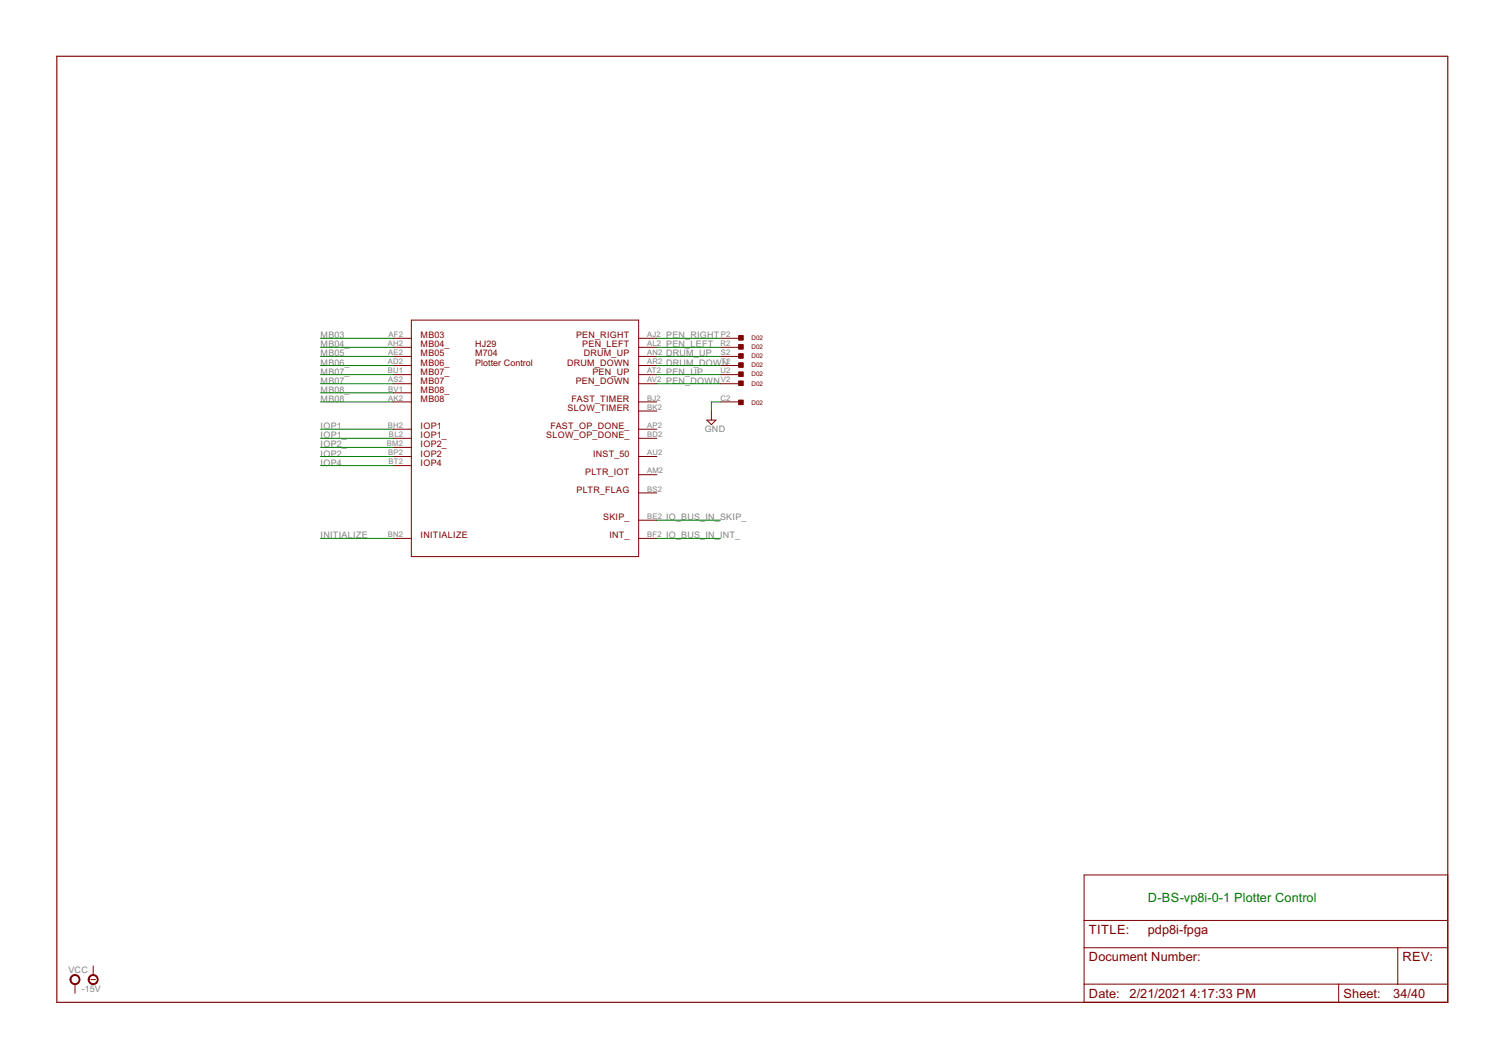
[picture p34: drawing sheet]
<svg xmlns="http://www.w3.org/2000/svg" width="420mm" height="297mm" viewBox="0 0 420 297" stroke-linecap="round" stroke-linejoin="round" font-family="sans-serif">
<defs><g id="words">
<text font-size="4" fill="#008000" x="320.7" y="251.9">D-BS-vp8i-0-1 Plotter Control</text>
<g font-size="4" fill="#800000">
<text x="304.2" y="260.8">TITLE:</text>
<text x="320.6" y="260.8">pdp8i-fpga</text>
<text x="304.2" y="268.4">Document Number:</text>
<text x="391.8" y="268.4">REV:</text>
<text x="304.2" y="278.6">Date: 2/21/2021</text>
<text x="332.5" y="278.6">4:17:33 PM</text>
<text x="375.3" y="278.6">Sheet:</text>
<text x="389.2" y="278.6">34/40</text>
</g>
<g font-size="2.8" fill="#808080">
<text x="89.6" y="94.4">MB03</text>
<text x="186.1" y="94.4">PEN_RIGHT</text>
<text x="89.6" y="97">MB04_</text>
<text x="89.6" y="99.5">MB05</text>
<text x="186.1" y="97">PEN_LEFT</text>
<text x="186.1" y="99.5">DRUM_UP</text>
<text x="89.6" y="102.1">MB06_</text>
<text x="89.6" y="104.6">MB07_</text>
<text x="89.6" y="107.1">MB07</text>
<text x="186.1" y="102.1">DRUM_DOWN</text>
<text x="186.1" y="104.6">PEN_UP</text>
<text x="186.1" y="107.1">PEN_DOWN</text>
<text x="89.6" y="112.2">MB08</text>
<text x="89.6" y="109.7">MB08_</text>
<text x="89.6" y="119.8">IOP1</text>
<text x="89.6" y="124.9">IOP2_</text>
<text x="89.6" y="122.4">IOP1_</text>
<text x="196.9" y="120.5">GND</text>
<text x="89.6" y="130">IOP4</text>
<text x="89.6" y="127.4">IOP2</text>
<text x="186.1" y="145.2">IO_BUS_IN_SKIP_</text>
<text x="89.6" y="150.3">INITIALIZE</text>
<text x="186.1" y="150.3">IO_BUS_IN_INT_</text>
<text x="19.1" y="271.6">VCC</text>
<text x="22.9" y="276.9">-15V</text>
</g>
<g font-size="2.8" fill="#800000">
<text x="117.5" y="94.4">MB03</text>
<text x="160.9" y="94.4">PEN_RIGHT</text>
<text x="117.5" y="97">MB04_</text>
<text x="117.5" y="99.5">MB05</text>
<text x="132.7" y="97">HJ29</text>
<text x="132.7" y="99.5">M704</text>
<text x="162.6" y="97">PEN_LEFT</text>
<text x="163.1" y="99.5">DRUM_UP</text>
<text x="117.5" y="102.1">MB06_</text>
<text x="117.5" y="104.6">MB07_</text>
<text x="117.5" y="107.1">MB07</text>
<text x="132.7" y="102.1">Plotter Control</text>
<text x="158.4" y="102.1">DRUM_DOWN</text>
<text x="160.8" y="107.1">PEN_DOWN</text>
<text x="165.5" y="104.6">PEN_UP</text>
<text x="117.5" y="109.7">MB08_</text>
<text x="117.5" y="112.2">MB08</text>
<text x="159.7" y="112.2">FAST_TIMER</text>
<text x="117.5" y="119.8">IOP1</text>
<text x="153.8" y="119.8">FAST_OP_DONE_</text>
<text x="158.5" y="114.8">SLOW_TIMER</text>
<text x="117.5" y="122.4">IOP1_</text>
<text x="117.5" y="124.9">IOP2_</text>
<text x="152.6" y="122.4">SLOW_OP_DONE_</text>
<text x="117.5" y="127.4">IOP2</text>
<text x="117.5" y="130">IOP4</text>
<text x="165.7" y="127.4">INST_50</text>
<text x="161.1" y="137.6">PLTR_FLAG</text>
<text x="163.5" y="132.5">PLTR_IOT</text>
<text x="168.5" y="145.2">SKIP_</text>
<text x="117.5" y="150.3">INITIALIZE</text>
<text x="170.2" y="150.3">INT_</text>
</g>
<g font-size="2.4" fill="#808080">
<text x="108.5" y="94.1">AF2</text>
<text x="180.8" y="94.1">AJ2</text>
<text x="201.4" y="94.1">P2</text>
<text x="108.3" y="96.6">AH2</text>
<text x="108.3" y="101.7">AD2</text>
<text x="108.4" y="99.2">AE2</text>
<text x="180.8" y="96.6">AL2</text>
<text x="180.8" y="99.2">AN2</text>
<text x="180.8" y="101.7">AR2</text>
<text x="201.2" y="96.6">R2</text>
<text x="201.4" y="99.2">S2</text>
<text x="201.5" y="101.7">T2</text>
<text x="108.3" y="104.2">BU1</text>
<text x="108.4" y="106.8">AS2</text>
<text x="180.8" y="104.2">AT2</text>
<text x="180.8" y="106.8">AV2</text>
<text x="201.2" y="104.2">U2</text>
<text x="201.4" y="106.8">V2</text>
<text x="108.4" y="109.3">BV1</text>
<text x="108.4" y="111.9">AK2</text>
<text x="180.8" y="111.9">BJ2</text>
<text x="201.2" y="111.9">C2</text>
<text x="108.3" y="119.5">BH2</text>
<text x="180.8" y="114.4">BK2</text>
<text x="180.8" y="119.5">AP2</text>
<text x="108.1" y="124.6">BM2</text>
<text x="108.7" y="122">BL2</text>
<text x="180.8" y="122">BD2</text>
<text x="108.4" y="127.1">BP2</text>
<text x="108.5" y="129.6">BT2</text>
<text x="180.8" y="127.1">AU2</text>
<text x="180.8" y="132.2">AM2</text>
<text x="180.8" y="137.3">BS2</text>
<text x="108.3" y="150">BN2</text>
<text x="180.8" y="144.9">BE2</text>
<text x="180.8" y="150">BF2</text>
</g>
<g font-size="2" fill="#800000">
<text x="209.9" y="94.9">D02</text>
<text x="209.9" y="97.5">D02</text>
<text x="209.9" y="100">D02</text>
<text x="209.9" y="102.6">D02</text>
<text x="209.9" y="105.1">D02</text>
<text x="209.9" y="107.6">D02</text>
<text x="209.9" y="113">D02</text>
</g>
</g></defs>
<path d="M15.9 15.7h388.6v264.1h-388.6z" fill="none" stroke="#800000" stroke-width=".32"/>
<g fill="none" stroke="#800000" stroke-width=".28">
<path d="M109.8 94.4h5.1M109.8 97h5.1M109.8 99.5h5.1M114.9 89.4h63.5v66h-63.5zM178.4 94.4h5.1M178.4 97h5.1M178.4 99.5h5.1M201.3 94.4h5.1M201.3 97h5.1M201.3 99.5h5.1M109.8 112.2h5.1M109.8 102h5.1"/>
<path d="M109.8 104.6h5.1M109.8 107.1h5.1M109.8 109.7h5.1M109.8 119.8h5.1M178.4 112.2h5.1M178.4 102h5.1M178.4 104.6h5.1M178.4 107.1h5.1M178.4 119.8h5.1M178.4 114.7h5.1M197.5 117.3h2.5l-1.3 1.3zM198.7 114.7v2.6"/>
<path d="M201.3 112.2h5.1M201.3 102h5.1M201.3 104.6h5.1M201.3 107.1h5.1M109.8 122.4h5.1M109.8 124.9h5.1M109.8 127.4h5.1M109.8 130h5.1M178.4 122.4h5.1M178.4 127.4h5.1M178.4 132.5h5.1M178.4 137.6h5.1"/>
<path d="M109.8 150.3h5.1M178.4 150.3h5.1M178.4 145.2h5.1M302.9 244.3h101.6v35.5h-101.6zM302.9 257h101.6M21 274.7v2.6M25.4 273.5h1.3M26 269.7v2.5M302.9 264.6h101.6M302.9 274.7h101.6M374 274.7v5.1M390.5 264.6v10.1"/>
</g>
<g fill="#800000" stroke="#800000" stroke-width=".28">
<path d="M19.9 272.5a1.39 1.39 0 0 1 2.2 .3 1.39 1.39 0 0 1-.8 2 1.39 1.39 0 0 1-1.7-1.3h.2a1.15 1.15 0 0 1 1.6-1.1 1.15 1.15 0 0 1 .3 1.9 1.15 1.15 0 0 1-1.8-.6l-.1-.2h-.2z" fill-rule="evenodd"/>
<path d="M25 272.5a1.39 1.39 0 0 1 2.2 .3 1.39 1.39 0 0 1-.8 2 1.39 1.39 0 0 1-1.8-1.3h.3a1.15 1.15 0 0 1 1.6-1.1 1.15 1.15 0 0 1 .3 1.9 1.15 1.15 0 0 1-1.9-.6v-.2h-.3z" fill-rule="evenodd"/>
</g>
<g fill="#800000" stroke="#800000" stroke-width=".28">
<path d="M206.4 111.7h1.2v1.3h-1.2z"/>
<path d="M206.4 93.7h1.2v1.3h-1.2z"/>
<path d="M206.4 96.2h1.2v1.3h-1.2z"/>
<path d="M206.4 98.7h1.2v1.3h-1.2z"/>
<path d="M206.4 101.3h1.2v1.3h-1.2z"/>
<path d="M206.4 103.8h1.2v1.3h-1.2z"/>
<path d="M206.4 106.4h1.2v1.2h-1.2z"/>
</g>
<g fill="none" stroke="#008000" stroke-width=".28">
<path d="M89.5 94.4h20.3M89.5 97h20.3M89.5 99.5h20.3M183.5 94.4h17.8M183.5 97h17.8M183.5 99.5h17.8M89.5 112.2h20.3M89.5 119.8h20.3M89.5 102h20.3M89.5 104.6h20.3M89.5 107.1h20.3M89.5 109.7h20.3"/>
<path d="M183.5 102h17.8M183.5 104.6h17.8M183.5 107.1h17.8M201.3 112.2h-2.6v2.5M89.5 130h20.3M89.5 124.9h20.3M89.5 122.4h20.3M89.5 127.4h20.3M89.5 150.3h20.3M183.5 150.3h17.8M183.5 145.2h17.8"/>
</g>
<use href="#words"/>
</svg>
